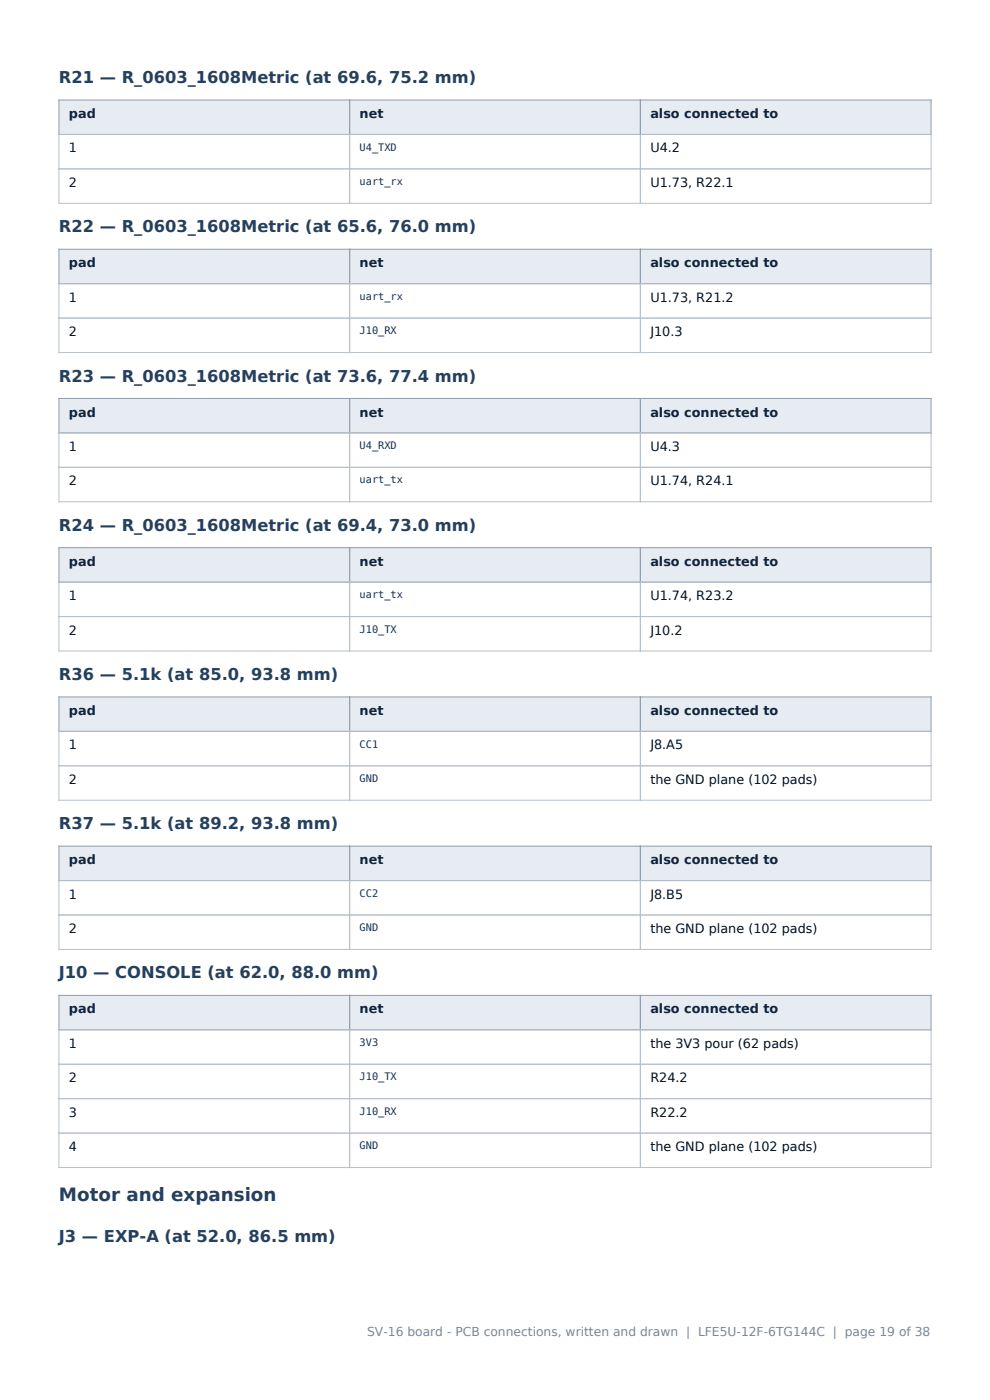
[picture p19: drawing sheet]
<svg xmlns="http://www.w3.org/2000/svg" width="210mm" height="297mm" viewBox="0 0 210 297" stroke-linecap="round" stroke-linejoin="round" font-family="sans-serif">
<defs><g id="words">
<text font-size="3.9" fill="#24405f" x="12.5" y="254.9">Motor and expansion</text>
<g font-size="3.5" fill="#24405f">
<text x="12.5" y="17.6">R21 — R_0603_1608Metric (at 69.6, 75.2 mm)</text>
<text x="12.5" y="49.3">R22 — R_0603_1608Metric (at 65.6, 76.0 mm)</text>
<text x="12.5" y="80.9">R23 — R_0603_1608Metric (at 73.6, 77.4 mm)</text>
<text x="12.5" y="112.6">R24 — R_0603_1608Metric (at 69.4, 73.0 mm)</text>
<text x="12.5" y="144.3">R36 — 5.1k (at 85.0, 93.8 mm)</text>
<text x="12.5" y="175.9">R37 — 5.1k (at 89.2, 93.8 mm)</text>
<text x="12.5" y="207.6">J10 — CONSOLE (at 62.0, 88.0 mm)</text>
<text x="12.5" y="263.5">J3 — EXP-A (at 52.0, 86.5 mm)</text>
</g>
<g font-size="2.7" fill="#10243c">
<text x="14.6" y="25">pad</text>
<text x="76.3" y="25">net</text>
<text x="137.9" y="25">also connected to</text>
<text x="14.6" y="56.7">pad</text>
<text x="76.3" y="56.7">net</text>
<text x="137.9" y="56.7">also connected to</text>
<text x="14.6" y="88.4">pad</text>
<text x="76.3" y="88.4">net</text>
<text x="137.9" y="88.4">also connected to</text>
<text x="14.6" y="120">pad</text>
<text x="76.3" y="120">net</text>
<text x="137.9" y="120">also connected to</text>
<text x="14.6" y="151.7">pad</text>
<text x="76.3" y="151.7">net</text>
<text x="137.9" y="151.7">also connected to</text>
<text x="14.6" y="183.3">pad</text>
<text x="76.3" y="183.3">net</text>
<text x="137.9" y="183.3">also connected to</text>
<text x="14.6" y="215">pad</text>
<text x="76.3" y="215">net</text>
<text x="137.9" y="215">also connected to</text>
</g>
<g font-size="2.7" fill="#111">
<text x="14.6" y="32.3">1</text>
<text x="137.9" y="32.3">U4.2</text>
<text x="14.6" y="39.7">2</text>
<text x="137.9" y="39.7">U1.73, R22.1</text>
<text x="14.6" y="64">1</text>
<text x="137.9" y="64">U1.73, R21.2</text>
<text x="14.6" y="71.3">2</text>
<text x="137.9" y="71.3">J10.3</text>
<text x="14.6" y="95.7">1</text>
<text x="137.9" y="95.7">U4.3</text>
<text x="14.6" y="103">2</text>
<text x="137.9" y="103">U1.74, R24.1</text>
<text x="14.6" y="127.3">1</text>
<text x="137.9" y="127.3">U1.74, R23.2</text>
<text x="14.6" y="134.6">2</text>
<text x="137.9" y="134.6">J10.2</text>
<text x="14.6" y="159">1</text>
<text x="137.9" y="159">J8.A5</text>
<text x="14.6" y="166.3">2</text>
<text x="137.9" y="166.3">the GND plane (102 pads)</text>
<text x="14.6" y="190.6">1</text>
<text x="137.9" y="190.6">J8.B5</text>
<text x="14.6" y="197.9">2</text>
<text x="137.9" y="197.9">the GND plane (102 pads)</text>
<text x="14.6" y="222.3">1</text>
<text x="137.9" y="222.3">the 3V3 pour (62 pads)</text>
<text x="14.6" y="229.6">2</text>
<text x="137.9" y="229.6">R24.2</text>
<text x="14.6" y="236.9">3</text>
<text x="137.9" y="236.9">R22.2</text>
<text x="14.6" y="244.2">4</text>
<text x="137.9" y="244.2">the GND plane (102 pads)</text>
</g>
<text font-size="2.6" fill="#7a8794" x="77.9" y="283.5">SV-16 board - PCB connections, written and drawn | LFE5U-12F-6TG144C | page 19 of 38</text>
<g font-size="2.2" fill="#14314f">
<text x="76.3" y="31.9">U4_TXD</text>
<text x="76.3" y="39.3">uart_rx</text>
<text x="76.3" y="63.6">uart_rx</text>
<text x="76.3" y="70.9">J10_RX</text>
<text x="76.3" y="95.3">U4_RXD</text>
<text x="76.3" y="102.6">uart_tx</text>
<text x="76.3" y="126.9">uart_tx</text>
<text x="76.3" y="134.2">J10_TX</text>
<text x="76.3" y="158.6">CC1</text>
<text x="76.3" y="165.9">GND</text>
<text x="76.3" y="190.2">CC2</text>
<text x="76.3" y="197.5">GND</text>
<text x="76.3" y="221.9">3V3</text>
<text x="76.3" y="229.2">J10_TX</text>
<text x="76.3" y="236.5">J10_RX</text>
<text x="76.3" y="243.8">GND</text>
</g>
</g></defs>
<g fill="#e7ecf2">
<path d="M12.5 21.2h61.7v7.3h-61.7z" fill-rule="evenodd"/>
<path d="M74.2 21.2h61.6v7.3h-61.6z" fill-rule="evenodd"/>
<path d="M135.8 21.2h61.7v7.3h-61.7z" fill-rule="evenodd"/>
<path d="M13.6 22.1h59.5v5.5h-59.5z" fill-rule="evenodd"/>
<path d="M14.6 22.7h5.7v3.1h-5.7z" fill-rule="evenodd"/>
<path d="M75.2 22.1h59.6v5.5h-59.6z" fill-rule="evenodd"/>
<path d="M76.3 22.7h5.1v3.1h-5.1z" fill-rule="evenodd"/>
<path d="M136.9 22.1h59.5v5.5h-59.5z" fill-rule="evenodd"/>
<path d="M137.9 22.7h27.2v3.1h-27.2z" fill-rule="evenodd"/>
</g>
<path d="M12.5 21.2h185v7.3h-185zM74.2 21.2v7.3M135.8 21.2v7.3" fill="none" stroke="#8f9cab" stroke-width=".21"/>
<path d="M12.5 28.5h185v14.6h-185zM12.5 35.8h185M74.2 28.5v14.6M135.8 28.5v14.6" fill="none" stroke="#b6c0cb" stroke-width=".21"/>
<g fill="#e7ecf2">
<path d="M12.5 52.9h61.7v7.3h-61.7z" fill-rule="evenodd"/>
<path d="M74.2 52.9h61.6v7.3h-61.6z" fill-rule="evenodd"/>
<path d="M135.8 52.9h61.7v7.3h-61.7z" fill-rule="evenodd"/>
<path d="M13.6 53.8h59.5v5.5h-59.5z" fill-rule="evenodd"/>
<path d="M14.6 54.4h5.7v3.1h-5.7z" fill-rule="evenodd"/>
<path d="M75.2 53.8h59.6v5.5h-59.6z" fill-rule="evenodd"/>
<path d="M76.3 54.4h5.1v3.1h-5.1z" fill-rule="evenodd"/>
<path d="M136.9 53.8h59.5v5.5h-59.5z" fill-rule="evenodd"/>
<path d="M137.9 54.4h27.2v3.1h-27.2z" fill-rule="evenodd"/>
</g>
<path d="M12.5 52.9h185v7.3h-185zM74.2 52.9v7.3M135.8 52.9v7.3" fill="none" stroke="#8f9cab" stroke-width=".21"/>
<path d="M12.5 60.2h185v14.6h-185zM12.5 67.5h185M74.2 60.2v14.6M135.8 60.2v14.6" fill="none" stroke="#b6c0cb" stroke-width=".21"/>
<g fill="#e7ecf2">
<path d="M12.5 84.5h61.7v7.3h-61.7z" fill-rule="evenodd"/>
<path d="M74.2 84.5h61.6v7.3h-61.6z" fill-rule="evenodd"/>
<path d="M135.8 84.5h61.7v7.3h-61.7z" fill-rule="evenodd"/>
<path d="M13.6 85.4h59.5v5.6h-59.5z" fill-rule="evenodd"/>
<path d="M14.6 86.1h5.7v3h-5.7z" fill-rule="evenodd"/>
<path d="M75.2 85.4h59.6v5.6h-59.6z" fill-rule="evenodd"/>
<path d="M76.3 86.1h5.1v3h-5.1z" fill-rule="evenodd"/>
<path d="M136.9 85.4h59.5v5.6h-59.5z" fill-rule="evenodd"/>
<path d="M137.9 86.1h27.2v3h-27.2z" fill-rule="evenodd"/>
</g>
<path d="M12.5 84.5h185v7.3h-185zM74.2 84.5v7.3M135.8 84.5v7.3" fill="none" stroke="#8f9cab" stroke-width=".21"/>
<path d="M12.5 91.8h185v14.6h-185zM12.5 99.1h185M74.2 91.8v14.6M135.8 91.8v14.6" fill="none" stroke="#b6c0cb" stroke-width=".21"/>
<g fill="#e7ecf2">
<path d="M12.5 116.2h61.7v7.3h-61.7z" fill-rule="evenodd"/>
<path d="M74.2 116.2h61.6v7.3h-61.6z" fill-rule="evenodd"/>
<path d="M135.8 116.2h61.7v7.3h-61.7z" fill-rule="evenodd"/>
<path d="M13.6 117.1h59.5v5.5h-59.5z" fill-rule="evenodd"/>
<path d="M14.6 117.7h5.7v3.1h-5.7z" fill-rule="evenodd"/>
<path d="M75.2 117.1h59.6v5.5h-59.6z" fill-rule="evenodd"/>
<path d="M76.3 117.7h5.1v3.1h-5.1z" fill-rule="evenodd"/>
<path d="M136.9 117.1h59.5v5.5h-59.5z" fill-rule="evenodd"/>
<path d="M137.9 117.7h27.2v3.1h-27.2z" fill-rule="evenodd"/>
</g>
<path d="M12.5 116.2h185v7.3h-185zM74.2 116.2v7.3M135.8 116.2v7.3" fill="none" stroke="#8f9cab" stroke-width=".21"/>
<path d="M12.5 123.5h185v14.6h-185zM12.5 130.8h185M74.2 123.5v14.6M135.8 123.5v14.6" fill="none" stroke="#b6c0cb" stroke-width=".21"/>
<g fill="#e7ecf2">
<path d="M12.5 147.8h61.7v7.4h-61.7z" fill-rule="evenodd"/>
<path d="M74.2 147.8h61.6v7.4h-61.6z" fill-rule="evenodd"/>
<path d="M135.8 147.8h61.7v7.4h-61.7z" fill-rule="evenodd"/>
<path d="M13.6 148.7h59.5v5.6h-59.5z" fill-rule="evenodd"/>
<path d="M14.6 149.4h5.7v3h-5.7z" fill-rule="evenodd"/>
<path d="M75.2 148.7h59.6v5.6h-59.6z" fill-rule="evenodd"/>
<path d="M76.3 149.4h5.1v3h-5.1z" fill-rule="evenodd"/>
<path d="M136.9 148.7h59.5v5.6h-59.5z" fill-rule="evenodd"/>
<path d="M137.9 149.4h27.2v3h-27.2z" fill-rule="evenodd"/>
</g>
<path d="M12.5 147.8h185v7.4h-185zM74.2 147.8v7.4M135.8 147.8v7.4" fill="none" stroke="#8f9cab" stroke-width=".21"/>
<path d="M12.5 155.2h185v14.6h-185zM74.2 155.2v14.6M135.8 155.2v14.6M12.5 162.5h185" fill="none" stroke="#b6c0cb" stroke-width=".21"/>
<g fill="#e7ecf2">
<path d="M12.5 179.5h61.7v7.3h-61.7z" fill-rule="evenodd"/>
<path d="M74.2 179.5h61.6v7.3h-61.6z" fill-rule="evenodd"/>
<path d="M135.8 179.5h61.7v7.3h-61.7z" fill-rule="evenodd"/>
<path d="M13.6 180.4h59.5v5.5h-59.5z" fill-rule="evenodd"/>
<path d="M14.6 181h5.7v3.1h-5.7z" fill-rule="evenodd"/>
<path d="M75.2 180.4h59.6v5.5h-59.6z" fill-rule="evenodd"/>
<path d="M76.3 181h5.1v3.1h-5.1z" fill-rule="evenodd"/>
<path d="M136.9 180.4h59.5v5.5h-59.5z" fill-rule="evenodd"/>
<path d="M137.9 181h27.2v3.1h-27.2z" fill-rule="evenodd"/>
</g>
<path d="M12.5 179.5h185v7.3h-185zM74.2 179.5v7.3M135.8 179.5v7.3" fill="none" stroke="#8f9cab" stroke-width=".21"/>
<path d="M12.5 186.8h185v14.6h-185zM12.5 194.1h185M74.2 186.8v14.6M135.8 186.8v14.6" fill="none" stroke="#b6c0cb" stroke-width=".21"/>
<g fill="#e7ecf2">
<path d="M12.5 211.2h61.7v7.3h-61.7z" fill-rule="evenodd"/>
<path d="M74.2 211.2h61.6v7.3h-61.6z" fill-rule="evenodd"/>
<path d="M135.8 211.2h61.7v7.3h-61.7z" fill-rule="evenodd"/>
<path d="M13.6 212h59.5v5.6h-59.5z" fill-rule="evenodd"/>
<path d="M14.6 212.7h5.7v3.1h-5.7z" fill-rule="evenodd"/>
<path d="M75.2 212h59.6v5.6h-59.6z" fill-rule="evenodd"/>
<path d="M76.3 212.7h5.1v3.1h-5.1z" fill-rule="evenodd"/>
<path d="M136.9 212h59.5v5.6h-59.5z" fill-rule="evenodd"/>
<path d="M137.9 212.7h27.2v3.1h-27.2z" fill-rule="evenodd"/>
</g>
<path d="M12.5 211.2h185v7.3h-185zM74.2 211.2v7.3M135.8 211.2v7.3" fill="none" stroke="#8f9cab" stroke-width=".21"/>
<path d="M12.5 218.5h185v29.2h-185zM74.2 218.5v29.2M135.8 218.5v29.2M12.5 225.8h185M12.5 233.1h185M12.5 240.4h185" fill="none" stroke="#b6c0cb" stroke-width=".21"/>
<use href="#words"/>
</svg>
